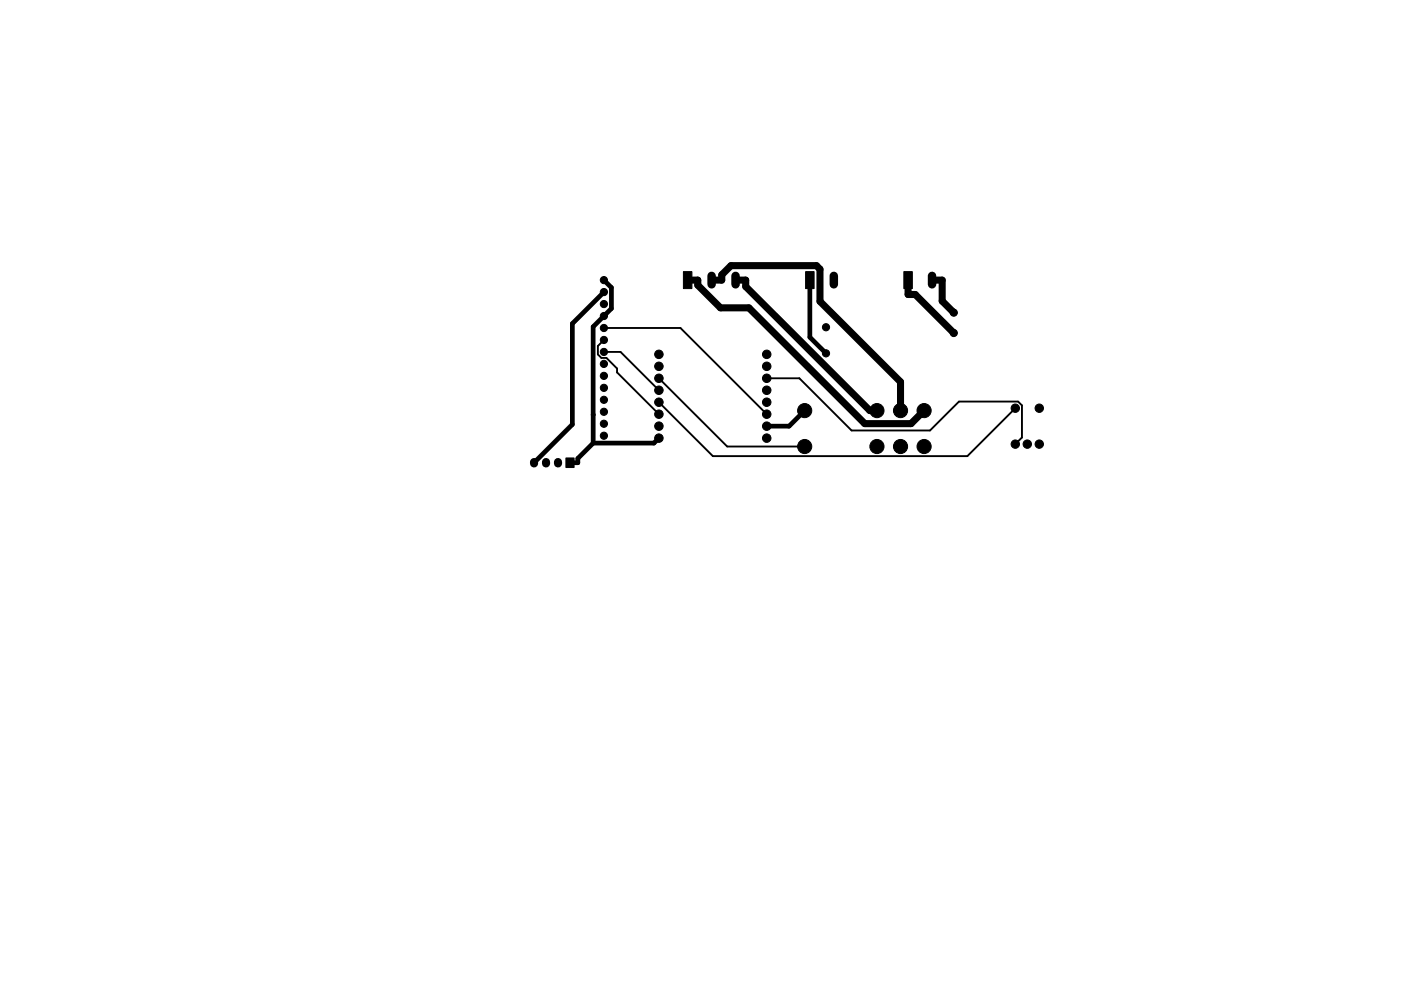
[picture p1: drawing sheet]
<svg xmlns="http://www.w3.org/2000/svg" width="297mm" height="210mm" viewBox="0 0 297 210" stroke-linecap="round" stroke-linejoin="round" font-family="sans-serif">
<g fill="#000" stroke="#000" stroke-width=".21">
<path d="M144.9 57.6h1.8v3.6h-1.8zM170.8 57.6h1.8v3.6h-1.8zM191.6 57.6h1.8v3.6h-1.8zM120 97.2h1.7v2h-1.7z"/>
<circle cx="128" cy="59.4" r=".76"/>
<circle cx="128" cy="62" r=".76"/>
<circle cx="128" cy="77.2" r=".76"/>
<circle cx="128" cy="72.1" r=".76"/>
<circle cx="128" cy="79.7" r=".76"/>
<circle cx="128" cy="64.5" r=".76"/>
<circle cx="128" cy="69.6" r=".76"/>
<circle cx="128" cy="74.7" r=".76"/>
<circle cx="128" cy="67" r=".76"/>
<circle cx="139.7" cy="75.2" r=".9"/>
<circle cx="139.7" cy="77.7" r=".9"/>
<circle cx="162.6" cy="77.7" r=".9"/>
<circle cx="162.6" cy="75.2" r=".9"/>
<circle cx="175.1" cy="75" r=".76"/>
<circle cx="175.1" cy="69.4" r=".76"/>
<circle cx="202.2" cy="70.7" r=".76"/>
<circle cx="202.2" cy="66.3" r=".76"/>
<circle cx="128" cy="92.4" r=".76"/>
<circle cx="128" cy="84.8" r=".76"/>
<circle cx="128" cy="87.4" r=".76"/>
<circle cx="128" cy="82.3" r=".76"/>
<circle cx="128" cy="89.9" r=".76"/>
<circle cx="139.7" cy="93" r=".9"/>
<circle cx="139.7" cy="85.3" r=".9"/>
<circle cx="139.7" cy="90.4" r=".9"/>
<circle cx="139.7" cy="87.9" r=".9"/>
<circle cx="139.7" cy="80.3" r=".9"/>
<circle cx="139.7" cy="82.8" r=".9"/>
<circle cx="162.6" cy="93" r=".9"/>
<circle cx="162.6" cy="82.8" r=".9"/>
<circle cx="162.6" cy="80.3" r=".9"/>
<circle cx="162.6" cy="90.4" r=".9"/>
<circle cx="162.6" cy="87.9" r=".9"/>
<circle cx="162.6" cy="85.3" r=".9"/>
<circle cx="170.6" cy="87.1" r="1.5"/>
<circle cx="170.6" cy="94.7" r="1.5"/>
<circle cx="185.9" cy="87.1" r="1.5"/>
<circle cx="185.9" cy="94.7" r="1.5"/>
<circle cx="190.9" cy="94.7" r="1.5"/>
<circle cx="190.9" cy="87.1" r="1.5"/>
<circle cx="195.9" cy="94.7" r="1.5"/>
<circle cx="195.9" cy="87.1" r="1.5"/>
<circle cx="215.3" cy="94.2" r=".89"/>
<circle cx="215.3" cy="86.6" r=".89"/>
<circle cx="217.8" cy="94.2" r=".89"/>
<circle cx="220.3" cy="94.2" r=".89"/>
<circle cx="220.3" cy="86.6" r=".89"/>
</g>
<path d="M113.2 98v.3M115.8 98v.3M118.3 98v.3" fill="none" stroke="#000" stroke-width="1.7"/>
<path d="M150.9 58.5v1.8M156 58.5v1.8M176.8 58.5v1.8M197.6 58.5v1.8" fill="none" stroke="#000" stroke-width="1.8"/>
<path d="M128 59.4l1.6 1.6v4.5l-3.8 3.8v24.7M171.7 59.4v12.1l3.4 3.5M128 62l-6.6 6.7v21.4l-8.2 8.1M125.8 88h.1M125.8 94l-3.3 3.3v.9h-1.7M139.7 93l-1.1 1h-12.8M170.6 87.1l-3.3 3.3h-4.7" fill="none" stroke="#000" stroke-width="1"/>
<path d="M128 69.6h16.3l18.3 18.3M128 72.1l-1.2 1.3v1.8l.7 .7h1.1l2.2 2.3v.8l8.9 8.9M128 74.7h3.6l8.1 8.1M139.7 80.3l14.5 14.4h16.4M139.7 85.3l11.4 11.5h54l10.2-10.2M162.6 80.3h6.9l11.1 11h16.6l6.1-6.1h12.6l.8 .8v6.8l-1.4 1.4" fill="none" stroke="#000" stroke-width=".4"/>
<path d="M145.8 59.4h2.1v1.1l4.9 4.8h6l24.6 24.6h9.8l2.7-2.8M150.9 59.4h2.1v-1.1l2-1.9h18.1l.8 .7v6.8l17 17.1v6.1M156 59.4h2.1v1.4l26.3 26.3h1.5M192.5 59.4v3.1h1.5l8.2 8.2M197.6 59.4h2.2v4.5l2.4 2.4" fill="none" stroke="#000" stroke-width="1.5"/>
</svg>
